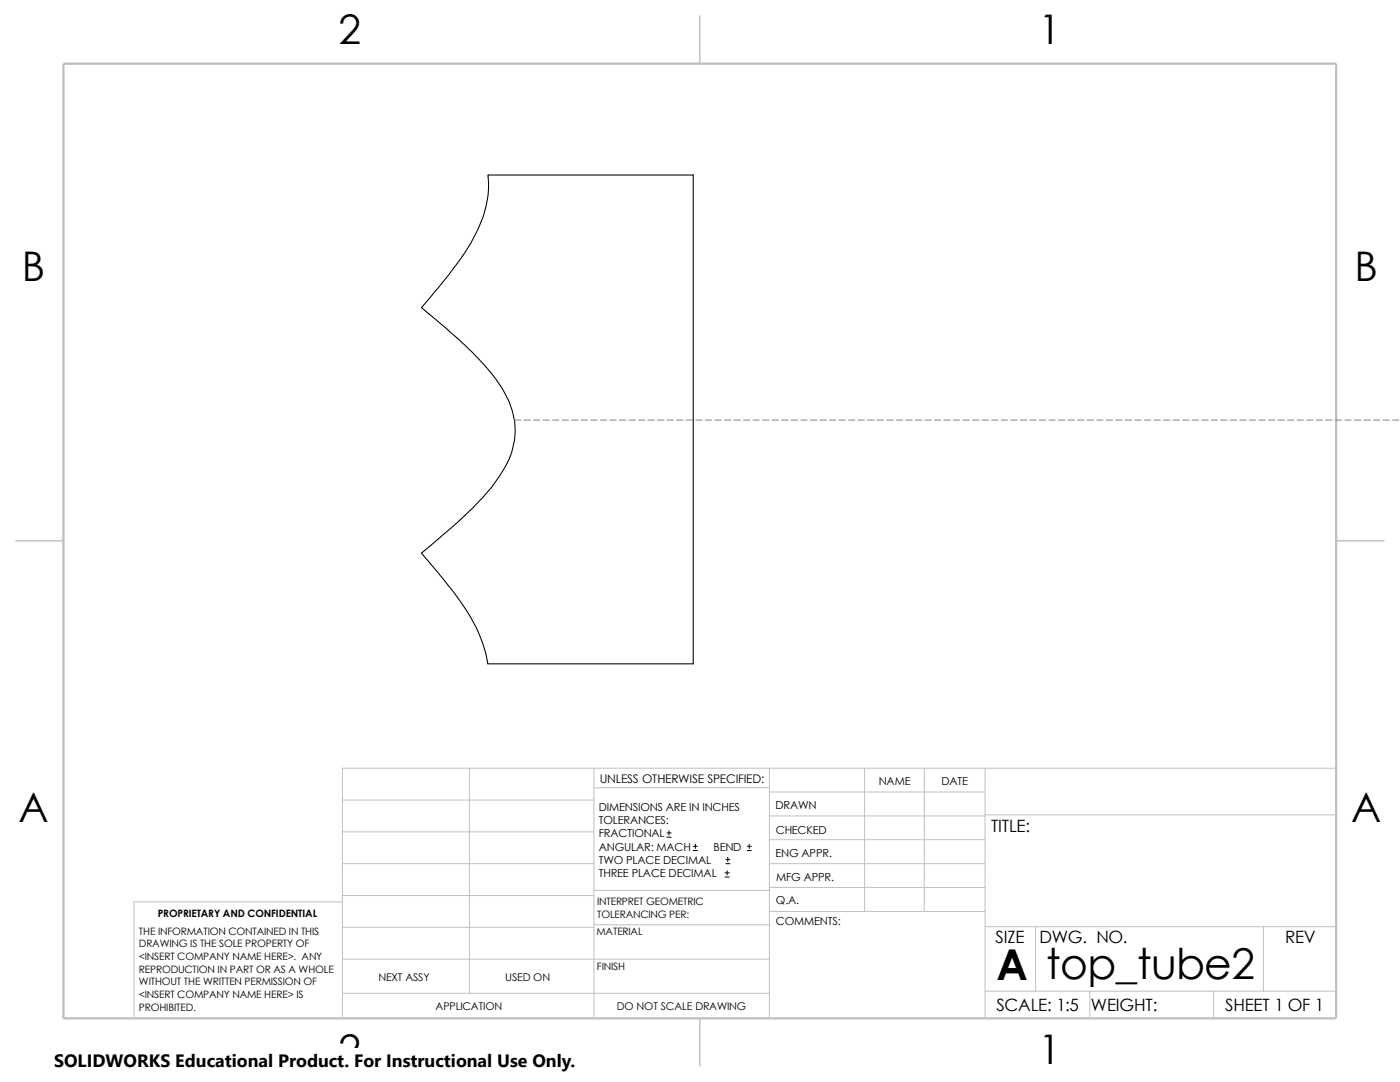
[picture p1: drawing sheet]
<svg xmlns="http://www.w3.org/2000/svg" width="279mm" height="216mm" viewBox="0 0 279 216" stroke-linecap="round" stroke-linejoin="round" font-family="sans-serif">
<defs><g id="words">
<g font-size="8.5">
<text x="198.8" y="195.5">A</text>
<text x="208.8" y="195.3">top_tube2</text>
</g>
<g font-size="8.1">
<text x="67.6" y="8.8">2</text>
<text x="207.3" y="8.8">1</text>
<text x="4.4" y="56.1">B</text>
<text x="270.3" y="56.1">B</text>
<text x="3.7" y="164.1">A</text>
<text x="269.6" y="164.1">A</text>
<text x="67.6" y="212.3">2</text>
<text x="207.3" y="212.3">1</text>
</g>
<text font-size="3.6" x="10.8" y="213">SOLIDWORKS Educational Product. For Instructional Use Only.</text>
<g font-size="3.4">
<text x="197.8" y="166">TITLE:</text>
<text x="198.7" y="188.1">SIZE</text>
<text x="207.5" y="188.1">DWG. NO.</text>
<text x="256.5" y="188.2">REV</text>
<text x="198.8" y="201.7">SCALE: 1:5</text>
<text x="217.7" y="201.8">WEIGHT:</text>
<text x="244.5" y="201.7">SHEET 1 OF 1</text>
</g>
<text font-size="2.4" x="119.7" y="156.2">UNLESS OTHERWISE SPECIFIED:</text>
<g font-size="2.2">
<text x="119.5" y="161.8">DIMENSIONS ARE IN INCHES</text>
<text x="154.8" y="161.5">DRAWN</text>
<text x="175.4" y="156.7">NAME</text>
<text x="187.9" y="156.7">DATE</text>
<text x="119.5" y="164.4">TOLERANCES:</text>
<text x="119.5" y="167.1">FRACTIONAL</text>
<text x="154.8" y="166.3">CHECKED</text>
<text x="119.5" y="172.4">TWO PLACE DECIMAL</text>
<text x="119.5" y="169.8">ANGULAR: MACH</text>
<text x="142.4" y="169.8">BEND</text>
<text x="154.8" y="171">ENG APPR.</text>
<text x="119.5" y="175">THREE PLACE DECIMAL</text>
<text x="154.9" y="175.7">MFG APPR.</text>
<text x="154.9" y="184.7">COMMENTS:</text>
<text x="154.9" y="180.5">Q.A.</text>
</g>
<g font-size="2.1">
<text x="75.5" y="195.7">NEXT ASSY</text>
<text x="100.8" y="195.7">USED ON</text>
<text x="86.9" y="201.5">APPLICATION</text>
<text x="123.1" y="201.6">DO NOT SCALE DRAWING</text>
</g>
<g font-size="2">
<text x="31.5" y="183">PROPRIETARY AND CONFIDENTIAL</text>
<text x="119.2" y="180.6">INTERPRET GEOMETRIC</text>
<text x="119.2" y="183.1">TOLERANCING PER:</text>
<text x="27.7" y="186.5">THE INFORMATION CONTAINED IN THIS</text>
<text x="27.7" y="189.1">DRAWING IS THE SOLE PROPERTY OF</text>
<text x="27.7" y="191.6">&lt;INSERT COMPANY NAME HERE&gt;. ANY</text>
<text x="119" y="186.6">MATERIAL</text>
<text x="27.7" y="194.1">REPRODUCTION IN PART OR AS A WHOLE</text>
<text x="27.7" y="196.6">WITHOUT THE WRITTEN PERMISSION OF</text>
<text x="119.1" y="193.5">FINISH</text>
<text x="27.7" y="199.1">&lt;INSERT COMPANY NAME HERE&gt; IS</text>
<text x="27.7" y="201.7">PROHIBITED.</text>
</g>
</g></defs>
<g fill="none" stroke="#c0c0c0" stroke-width=".2">
<path d="M68.3 159.6h50.2M93.7 153.3v44.9M118.5 153.3v49.9M118.5 157.2h35M153.5 153.3v49.9M153.5 158h43.1M172.6 153.3v28.6M184.4 153.3v28.6M196.6 153.3v49.9M266.7 153.3h-198.4v49.9M68.3 178.7h50.2M68.3 172.3h50.2"/>
<path d="M68.3 166h50.2M68.3 180h-41.5v23.2M118.5 177.7h35.1M153.5 167.6h43.1M153.5 162.8h43.1M153.5 172.3h43.1M153.5 177.1h43.1M196.6 162.6h70.1M68.3 198.2h85.2M68.3 191.4h85.2M68.3 185h50.2M118.5 184.5h35.1"/>
<path d="M153.6 181.9h43M196.6 197.8h70.1M196.6 184.9h70.1M206.7 184.9v12.9M217.5 197.8v5.4M242.2 197.8v5.4M252.1 184.9v12.9"/>
</g>
<path d="M139.7 3.2v9.5M3.1 107.9h9.6M266.7 107.9h9.5M139.7 203.2v9.5" fill="none" stroke="#c0c0c0" stroke-width=".21"/>
<path d="M12.7 12.7h254v190.5h-254z" fill="none" stroke="#c0c0c0" stroke-width=".47"/>
<path d="M97.4 34.9h40.9v97.6h-40.9a32.6 32.6 0 0 0-6.7-14.1l-6.6-8a96.9 96.9 0 0 0 14.2-13.5 19.1 19.1 0 0 0 4.4-9.2 16.8 16.8 0 0 0-4.1-12.5 80.9 80.9 0 0 0-12.9-12.5l-1.6-1.3 2.6-3.1a53.7 53.7 0 0 0 9-13.2 20.2 20.2 0 0 0 1.7-10.2z" fill="none" stroke="#000" stroke-width=".21"/>
<g fill="none" stroke="#000" stroke-width=".2">
<path d="M133.1 167h.8M133.1 166.2h.8M133.5 165.8v.8M138.3 169.7h.9M138.3 168.9h.9M138.8 168.4v.9M144.7 175h.8M144.7 174.2h.8M144.9 172.3h.8M144.9 171.5h.8M145.1 173.7v.9M145.2 171.1v.8"/>
<path d="M149.1 169.7h.8M149.1 168.9h.8M149.5 168.4v.9"/>
</g>
<g fill="none" stroke="#808080" stroke-width=".2">
<path d="M102.7 83.8h1.2M104.6 83.8h1.2M106.5 83.8h1.2M108.4 83.8h1.2M110.3 83.8h1.2M112.2 83.8h1.3M114.1 83.8h1.3M116 83.8h1.3M117.9 83.8h1.3M119.8 83.8h1.3M121.7 83.8h1.3M123.6 83.8h1.3"/>
<path d="M125.5 83.8h1.3M127.4 83.8h1.3M129.3 83.8h1.3M131.2 83.8h1.3M133.1 83.8h1.3M135 83.8h1.3M136.9 83.8h1.3M138.9 83.8h1.2M140.8 83.8h1.2M142.7 83.8h1.2M144.6 83.8h1.2M146.5 83.8h1.2"/>
<path d="M148.4 83.8h1.2M150.3 83.8h1.3M152.2 83.8h1.3M154.1 83.8h1.3M156 83.8h1.3M157.9 83.8h1.3M159.8 83.8h1.3M161.7 83.8h1.3M163.6 83.8h1.3M165.5 83.8h1.3M167.4 83.8h1.3M169.3 83.8h1.3"/>
<path d="M171.2 83.8h1.3M173.1 83.8h1.3M175 83.8h1.3M177 83.8h1.2M178.9 83.8h1.2M180.8 83.8h1.2M182.7 83.8h1.2M184.6 83.8h1.2M186.5 83.8h1.2M188.4 83.8h1.3M190.3 83.8h1.3M192.2 83.8h1.3"/>
<path d="M194.1 83.8h1.3M196 83.8h1.3M197.9 83.8h1.3M199.8 83.8h1.3M201.7 83.8h1.3M203.6 83.8h1.3M205.5 83.8h1.3M207.4 83.8h1.3M209.3 83.8h1.3M211.2 83.8h1.3M213.1 83.8h1.3M215.1 83.8h1.2"/>
<path d="M217 83.8h1.2M218.9 83.8h1.2M220.8 83.8h1.2M222.7 83.8h1.2M224.6 83.8h1.2M226.5 83.8h1.3M228.4 83.8h1.3M230.3 83.8h1.3M232.2 83.8h1.3M234.1 83.8h1.3M236 83.8h1.3M237.9 83.8h1.3"/>
<path d="M239.8 83.8h1.3M241.7 83.8h1.3M243.6 83.8h1.3M245.5 83.8h1.3M247.4 83.8h1.3M249.3 83.8h1.3M251.2 83.8h1.3M253.2 83.8h1.2M255.1 83.8h1.2M257 83.8h1.2M258.9 83.8h1.2M260.8 83.8h1.2"/>
<path d="M262.7 83.8h1.2M264.6 83.8h1.3M266.5 83.8h1.3M268.4 83.8h1.3M270.3 83.8h1.3M272.2 83.8h1.3M274.1 83.8h1.3M276 83.8h1.3M277.9 83.8h1.3"/>
</g>
<path d="M10.8 209.2h104.1v6.7h-104.1z" fill="#fff"/>
<use href="#words"/>
</svg>
